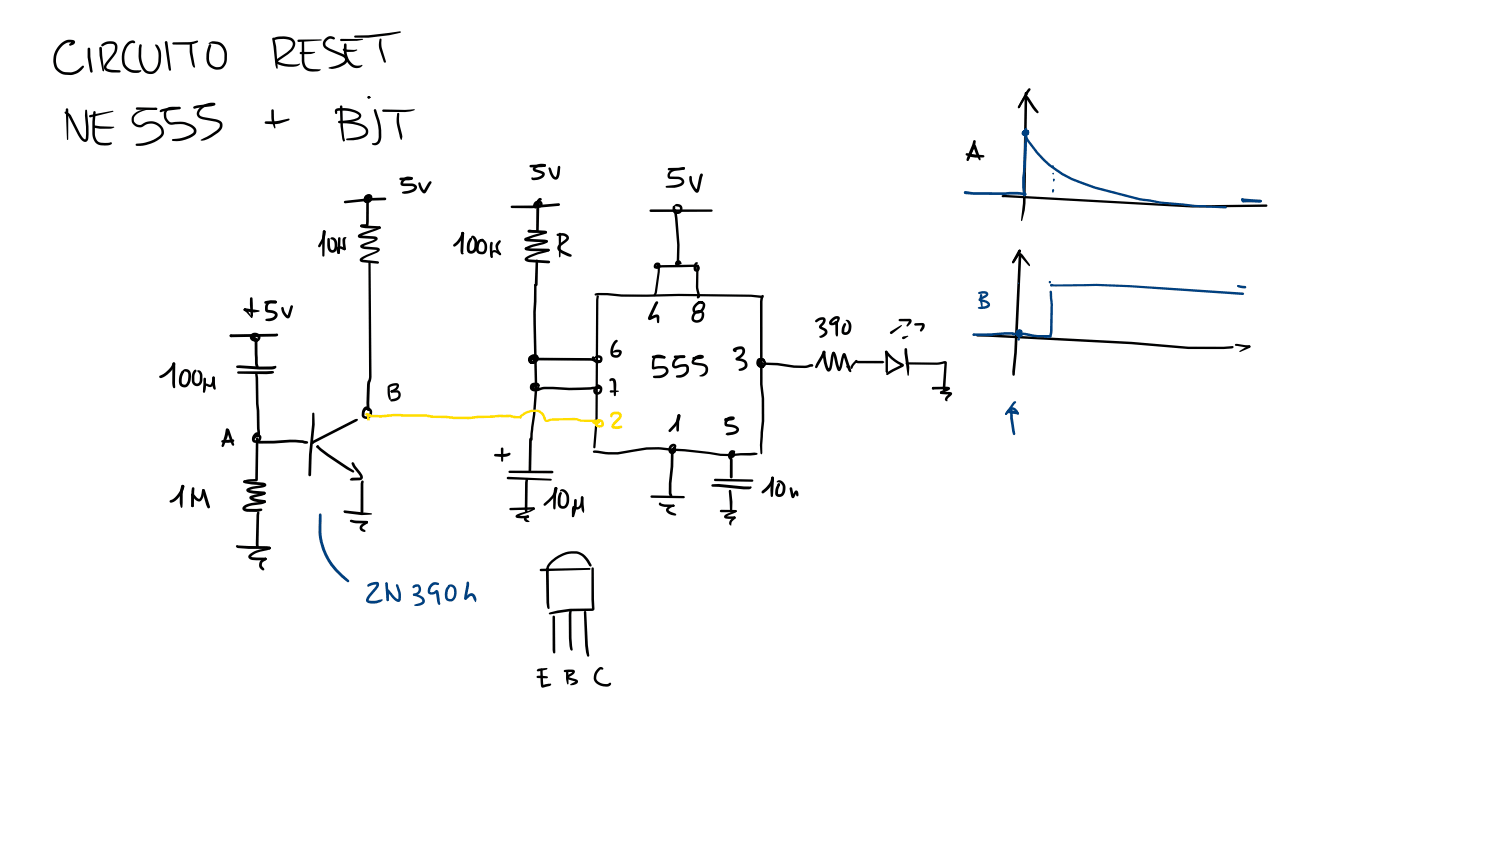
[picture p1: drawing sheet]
<svg xmlns="http://www.w3.org/2000/svg" width="449mm" height="254mm" viewBox="0 0 449 254" stroke-linecap="round" stroke-linejoin="round" font-family="sans-serif">
<g fill="#000">
<path d="M18.2 13.1a3.3 3.3 0 0 1 4.3-.7l-.3 .8-1.1 .5-.4-.3 1-.8 .1 .2-1.2-.1a5.4 5.4 0 0 0-3 7.9l1.4 .9 2.2 .2a5.8 5.8 0 0 0 3.7-2l.3 .3a5 5 0 0 1-4.1 2.5l-1.5-.1a4.2 4.2 0 0 1-3.5-5.6l.8-2zM26.4 14.4l.3-.1 .4 .4v2.4l.7 4.3-.4 .4-.3-.3a20.5 20.5 0 0 1-.8-6.8zM30.5 13.3a3.2 3.2 0 0 1 4.4-.3l.3 .8a4 4 0 0 1-1 3.1l-1.8 2.2-.5 1.2 1.2 .6 2.8 .2 .3 .3-.4 .3a7.4 7.4 0 0 1-3.8-.3 1.31 1.31 0 0 1-.7-1.9l2.9-4 .3-1.4-.3-.8a3.3 3.3 0 0 0-3.5 .6l-.4-.3zM29.9 14.1l.3-.1 .4 .4 .6 6.8-.2 .2-.3-.2-.8-4.5zM38.2 12.8a1.52 1.52 0 0 1 2.4-.2l-.4 .4-.8-.1a4.4 4.4 0 0 0-2.1 4.8l.1 .9a3.6 3.6 0 0 0 4.4 2.5l.4-.1 .2 .2a3.7 3.7 0 0 1-5.2-1 6.6 6.6 0 0 1 1-7.4zM41.9 13.3l.5 .1v1.1a9 9 0 0 0 .9 5.7 1.99 1.99 0 0 0 2.3 1.2 2.91 2.91 0 0 0 1.9-2.9l.1-1.7a4.6 4.6 0 0 0-.9-2.9l-.1-.1a.33 .33 0 0 1 .2-.5 .33 .33 0 0 1 .4 .2 4.4 4.4 0 0 1 1.1 3.3l-.1 1.7a3.6 3.6 0 0 1-2.7 3.7 2.73 2.73 0 0 1-2.9-1.6l-.6-1.3a10.3 10.3 0 0 1-.1-6zM49.5 12.4l.3-.1 .4 .3 1.1 8.3-.3 .3-.5-.7-1.1-7.7zM51.8 12.8l5-.2 2.4-.5 .2 .3-.2 .3-1.1 .4-1.3 .3h-4.8l-.2-.1zM57 13.1l.3-.1 .3 .4 .1 2.5 .8 4.2a.47 .47 0 0 1-.7-.4 16.1 16.1 0 0 1-.9-6.3zM62.6 13l1.2-.6 1.5 .1 1 .4a4.2 4.2 0 0 1 1.8 3.4v1.6a3.1 3.1 0 0 1-3.3 3 3.1 3.1 0 0 1-2.9-3.4 8.4 8.4 0 0 1 .9-4.2l.5 .1 .1 .3a5.9 5.9 0 0 0-.3 5.3 2.25 2.25 0 0 0 2.6 1.1 2.25 2.25 0 0 0 1.6-2.2v-1.6a3.1 3.1 0 0 0-2.1-3l-1.7-.2-.8 .1zM82.1 11.4a7.5 7.5 0 0 1 5.1-.1 2.23 2.23 0 0 1 .5 3.9l-4.3 3.2a10 10 0 0 0 5.7 .9l.7-.3 .2 .2-.5 .5a8.8 8.8 0 0 1-6.6-.7l-.3-.5 .3-.6 4.1-3 .6-.9 .2-.9a1.34 1.34 0 0 0-1-1.1l-1.7-.3-2.9 .4-.4-.4zM81.7 11.4l.3-.1 .3 .3 .5 2.3 .5 6.3-.2 .4-.5-1.1z"/>
<path d="M89.3 12l6.7-.2 .5 .2-6.9 .6-.3-.1zM90 15.7l4.4-.2 .1 .2-1.3 .5-3 .1-.2-.1zM90.6 12.1l.3-.1 .3 .4 .1 5.8a2.2 2.2 0 0 0 1.8 2.4l3 .1a.45 .45 0 0 1-.1 .5 .45 .45 0 0 1-.5 .1l-2.5 .1a2.93 2.93 0 0 1-2.5-3.2zM97.7 11.5l.7-.5 .7-.2 1.1 .3 .3 .4-.4 .3-.7-.2a1.51 1.51 0 0 0-1.6 2.2l1.2 .8 4.2 1.8a1.64 1.64 0 0 1 1.1 1.5 1.64 1.64 0 0 1-1 1.5l-1.7 .8a3.2 3.2 0 0 1-3.1 .2l.2-.2a8 8 0 0 0 4.7-2v-.6l-.5-.6-5.3-2.4a1.91 1.91 0 0 1 .1-3.1zM102.1 11.8h6.8l-1.8 .4-4.8 .1-.2-.1zM102.9 14.7l4.3 .3-1.2 .5-1.8 .1-1.2-.3-.2-.4zM103.3 13.1h.5l.2 .3-.1 1.9a4.2 4.2 0 0 0 3 4.4l1.7-.3a.78 .78 0 0 1-.9 .9l-.9 .1a4.9 4.9 0 0 1-3.7-5.1zM106.3 10.7a81.4 81.4 0 0 0 13.7-1.3l.3 .2-.2 .2a46.7 46.7 0 0 1-13.6 1.5l-.2-.1zM113.9 11.6h.5v.2l.1 2.4 1.3 4.3-.4 .3-.3-.2-1.4-4.3v-1.6zM19.4 33.5h.4l1.3 .9 3.5 6.5 .8 .9 .3-.3a25.7 25.7 0 0 0-.2-6.9l.1-1.4 .2-.3 .3 .2 .1 1.5a23.8 23.8 0 0 1 .2 7.2 1.08 1.08 0 0 1-1 .8 1.08 1.08 0 0 1-1-.7l-1-1.4-2.8-5.5-1.1-1zM19.8 32.6l.3-.1 .4 .3v9l-.2 .2-.2-.2zM26.8 34.6l6.9-1.4 .3 .2-6.9 1.8-.3-.1z"/>
<path d="M28.1 37.7l6.2 .4-.5 .3a9.8 9.8 0 0 1-5.5-.1l-.4-.3zM28.1 33.4h.5l.1 .3a20.1 20.1 0 0 0-.1 7.2l.5 1.3 .8 .5 1.6 .2 1.7-.2a.47 .47 0 0 1 .2 .6 .47 .47 0 0 1-.6 .2l-2.5 .1a3 3 0 0 1-2.6-3.4v-3.7zM40.8 32.3h6l.4 .3-.4 .4-5.7-.1-.4-.3zM40.1 34.3a7 7 0 0 1 5.2-1.8l1.5-.2 .3 .1v.5a8 8 0 0 0-6.3 1.5l-.6 .9v1a1.95 1.95 0 0 0 2 1.2 4.2 4.2 0 0 1 7 1.9l-.2 1.1a6.1 6.1 0 0 1-3.7 2.6 7.7 7.7 0 0 1-4.5 .5v-.4a10.2 10.2 0 0 0 7.5-3 2.42 2.42 0 0 0-2.2-3l-.5-.1a6.6 6.6 0 0 0-3.3 1.1 2.4 2.4 0 0 1-2.8-3zM48.1 33l1.6-.5 4-.4h-.1l.2-.1 .4 .4-.4 .4-4 .4-1.6 .5-.3-.4zM53.6 32.1l.5 .1-.1 .4-.5-.1zM49.8 32.7l.7-.5 1.1-.2h2.2l.3 .4-.3 .3h-2.7a1.55 1.55 0 0 0-1.3 1.5l.3 1.4 .6 .8 .6 .3a8.3 8.3 0 0 1 6.7 1l.3 .3a1.61 1.61 0 0 1 0 2.6 9 9 0 0 1-6.7 1.6v-.4a9.5 9.5 0 0 0 6.4-2.1l.1-.7-.6-.7a7.1 7.1 0 0 0-6-.9l-.7-.1-.7-.5a3.2 3.2 0 0 1-.9-3zM58 32l1.3-.4 4.7-.6-.1 .3 .3-.4 .4 .3-.1 .3-.4 .2-5.7 .9-.3-.1zM59.8 32.5a4.7 4.7 0 0 1 4.7-1.5v.5h-.4a4 4 0 0 0-4.4 2.6l.3 .5 .4 .3 4.4 .9a1.9 1.9 0 0 1 1.8 1.1 1.9 1.9 0 0 1-.4 2.2 10.9 10.9 0 0 1-5.7 3.1l-.3-.2 .1-.1 2.8-1.5 1.9-1.3 .8-.9 .1-.8-.2-.4-.8-.4-4.7-1a1.75 1.75 0 0 1-1.2-1.4 1.75 1.75 0 0 1 .8-1.7zM79.5 36.5l.3-.1a18.3 18.3 0 0 0 6.7-.8l.4 .2-.2 .3a10.8 10.8 0 0 1-7.2 .9zM81.5 32.9l.3-.1 .3 .3 .1 2.3 .4 3-.1 .1a8.2 8.2 0 0 1-1.1-5.4zM100.7 32.8l.3-.3a10.7 10.7 0 0 1 5.7 .6l.9 .5a1.31 1.31 0 0 1 .7 1.4 1.31 1.31 0 0 1-1.1 1.1 12.4 12.4 0 0 1-5.6 .7l-.1-.2 .3-.4a10.9 10.9 0 0 0 5.4-.9l.5-.5-.2-.4a6.7 6.7 0 0 0-4.1-1.2l-2.2 .1v.6l-.4 .3-.2-.1-.2-.6z"/>
<path d="M101.6 36.3a13.7 13.7 0 0 1 7.8 1.4 1.96 1.96 0 0 1 1 2.1 1.96 1.96 0 0 1-1.5 1.6 10.4 10.4 0 0 1-4.9 .6l-.2-.2 .2-.2 3.2-.5a3.7 3.7 0 0 0 2.3-1.1l.2-.2a1.35 1.35 0 0 0-.9-1.7l-.8-.3a19.4 19.4 0 0 0-6.4-1zM102.1 31.7l.2-.1 .4 .4a52.3 52.3 0 0 0 .6 10l-.2 .4-.3-.5a42.9 42.9 0 0 1-.8-9.9zM112.2 32.8h.5a14.3 14.3 0 0 1 1.3 9.8 1.58 1.58 0 0 1-2.4 .6l.1-.3 1.2-.2 .5-.6a10.7 10.7 0 0 0-.9-7.6l-.4-1.3zM114.7 32.9l6.8 .1 2.8-.3 .1 .2-1.3 .5-1.6 .2-6.5-.1-.4-.3zM119.2 33.9h.5l.1 .2v2.9l.9 4-.3 1-.6-1.4a10.9 10.9 0 0 1-.6-6.7zM20.1 41.8l.2-.2 .1 .2-.1 .2zM103 41.6l.2-.2 .1 .2 .1 .6-.3 .2-.2-.3zM103 41.9l.4 .2-.2 .3-.3-.2zM109.7 58.6a1.25 1.25 0 0 1 1.9 .1 1.25 1.25 0 0 1-.5 1.9l-.3 .2a1.16 1.16 0 0 1-1.8-.8 1.16 1.16 0 0 1 1.3-1.4l.7 .6-.2 .2h-.8l-.1 .6 .8-.1 .2-.4-.1-.5-.6 .2-.3 .7 .8 .3a.66 .66 0 0 1-.5 .6 .66 .66 0 0 1-.7-.2 1.35 1.35 0 0 1 .2-2zM110.5 58.5l.3-.2 .3 .4-.5 1.7-.1 7.2-.3 .3-1.5 .1 .1-.2-.4 .4-.4-.4 .3-.4 1.6-.2-.1 .2 .1-7 .2-1.3zM119.9 53.4l3.5-.3 .4 .4-.2 .4-.6 .1-2.8 .1-.3-.2zM123 53.3l.4-.2 .3 .1 .1 .5-.4 .2-.3-.1z"/>
<path d="M120.7 53.8a2.34 2.34 0 0 1 3.1-.5l-.1 .5-.3 .1-.4-.2 .2 .1-1.3 .1-1.1 1.1h2.8a1.25 1.25 0 0 1 1.5 1 1.25 1.25 0 0 1-1 1.5l-1.9 .6-1.6-.1v-.4l.7-.2a3.6 3.6 0 0 0 2.8-.9l.2-.3-.6-.4h-2.5a.96 .96 0 0 1-1.1-.6 .96 .96 0 0 1 .4-1.1zM125.6 54.8l.2-.1 .3 .2 .6 1.5 .6 .8h-.2l1.7-2.7 .3-.2 .4 .4-1.8 3.1-.5 .2-.4-.2a4.4 4.4 0 0 1-1.3-2.7zM158.9 49.6l4.4-.4 .4 .4-.4 .4-4.1 .2-.3-.1zM160.1 50l.3-.2a3.5 3.5 0 0 1 3.2-.5v.6l-.4 .1a2.79 2.79 0 0 0-2.6 .6l2 .7a1.05 1.05 0 0 1 .8 1 1.05 1.05 0 0 1-.7 1.1 4.3 4.3 0 0 1-3 .6 .33 .33 0 0 1-.4-.5 .33 .33 0 0 1 .6-.1l1.8-.4 .9-.7-2.1-.8a.85 .85 0 0 1-.7-.6 .85 .85 0 0 1 .3-.9zM164.6 50.3l.5 .1 .9 2.1 .7 .6 .4-1 .2-2 .4-.4 .3 .1-.4 3.3a1.1 1.1 0 0 1-1 .8 1.1 1.1 0 0 1-1.1-.8l-.6-1.2zM200.4 50.5l4.7-.4 .4 .4-.3 .3-.9 .2-3.7 .1-.2-.1zM204.8 50.2l.6 .1-.1 .4h-.5zM200.9 51.2l1.1-.6 2-.3 1.1-.2 .3 .4-.3 .3-3.3 .7a1.28 1.28 0 0 0-.8 1.5h2.4a1.49 1.49 0 0 1 1.6 .6 1.49 1.49 0 0 1-.1 1.7 3.8 3.8 0 0 1-2.6 1h-2.4l-.3-.3 .3-.3 3.6-.5 .8-.4 .1-.5-.9-.6h-2.5a1.25 1.25 0 0 1-.9-1.1 1.25 1.25 0 0 1 .7-1.2zM206.9 52.8h.5a6.3 6.3 0 0 0 1.8 4.2l-.4 .1 .9-4 .3-.8 .4-.3 .3 .1 .1 .4-1.1 4.7-.4 .5h-.6a5.7 5.7 0 0 1-1.8-4.9zM97 69.2h.5l.2 .3a6.6 6.6 0 0 1-1.9 4.7l-.4-.5a6.8 6.8 0 0 0 1.4-4.2zM97 69.1l.5 .1 .2 .3-.4 7.2-.3 .3-.3-.3-.1-5.6zM98.3 71.5h.5l.3 2.9 .3 .5 .4 .1 .5-.6 .1-1.4-.4-.9-.8-.4-.1-.2 .4-.3a1.5 1.5 0 0 1 1.6 1.4l.1 1.3a1.52 1.52 0 0 1-2 1.8l-.5-.4-.4-.9z"/>
<path d="M101.2 74l1.2-.1 1.2 .5 .1 .3-.4 .4-1.6-.5 .2 1.2-.3 .3a1.31 1.31 0 0 1-.6-1.5zM101.5 71.2h.5l.1 .3-.1 4.1-.4 .6-.4-.4zM103 71.3l.2-.1a.33 .33 0 0 1 .5-.2 .33 .33 0 0 1 0 .6l-.2 1.3 .3 1.7-.5 .5-.3-.4-.2-1.7-.1-1.1zM103.2 60.3l8-.9 4.3-.2 .4 .4-.4 .4-4.2 .2-7.7 .8-.4-.1zM108.1 67.5l5.6 .3 .5 .4-.3 .4-4.3-.2-1.3-.2-.3-.4zM110.6 78.3l.2-.1 .4 .3 .2 34.5-.4 2.3-.2 5.6 .1 2-.4 .4-.4-.4-.2-2.1 .2-5.5 .6-2.3zM113.6 68l.6 .1-.1 .4-.5-.1zM107.5 70.4l6.4-2.5 .2 .1 .1 .4-.3 .3-5.8 2.2-.1-.3 4.5 .3a.68 .68 0 0 1 .8 .6 .68 .68 0 0 1-.5 .8l-4.1 1.7v-.3l4.3 .5a.79 .79 0 0 1 1 .7 .79 .79 0 0 1-.9 .8l-3 1.3-1.5 1v-.2l4.8 .6 .3 .3-.1 .3-4.9-.3a.74 .74 0 0 1-.8-.6 .74 .74 0 0 1 .5-.9l4.2-1.8 .7-.6v.2l-3.9-.3-1-.3a.6 .6 0 0 1-.4-.7 .6 .6 0 0 1 .6-.5l3.1-1.1 .9-.6v.2l-4.7-.3-.6-.5zM138.5 69.6l.6 .1 .1 .4a6.1 6.1 0 0 1-2.9 3.9l-.4-.4a7.2 7.2 0 0 0 2.5-3.7zM138.5 69.7l.5-.1 .2 .4-.1 .3h-.6l-.1-.3zM138.5 69.7l.6-.1 .1 .4-.3 5.8h-.1l.3 .2-.4 .3-.5-.3-.1-.9zM141.4 70.8l.5-.1a1.88 1.88 0 0 1 1.3 2.1l-.1 1.2a1.9 1.9 0 0 1-1.9 2.1 1.31 1.31 0 0 1-1.2-1.7l.4-2.1 .8-1 .4 .5a4.3 4.3 0 0 0-.7 3l.2 .4 .6-.1 .6-1.1v-1.7l-.5-1-.3 .3-.2-.1z"/>
<path d="M143.5 72.1l1.1-.5 .3 .1 .1 .5-1.1 .6-.3 1.9 .4 .7 .8 .1 .3-.2a2.38 2.38 0 0 0-.3-2.7l-.4-.3a.34 .34 0 0 1-.1-.4 .34 .34 0 0 1 .5-.1 2.05 2.05 0 0 1 1.3 2v.9a1.67 1.67 0 0 1-1.7 1.6 1.67 1.67 0 0 1-1.6-1.6l.1-1.6zM147.6 75.3v-.1a1.31 1.31 0 0 1 1.5 0l1.1 .8v.4l-.3 .1-1.2-.8h-.6l-.3 .2v1.2l-.3 .2-.3-.3zM147.3 76.8h.2l.2 .4-.3 .1zM147.2 72.6h.5l.1 .3-.1 4.1a.39 .39 0 0 1-.5 .2 .39 .39 0 0 1-.2-.5v-.4a6.8 6.8 0 0 1 .2-3.7zM149.7 76.1l.3-.2 .3 .4-.3 .2zM149.6 72.1l.3-.1 .3 .4-.8 1.5 .1 .9 .8 1.4-.3 .3-1-1.3-.4-1.3 .3-.9zM153.3 61.8l6.3-.2 8-.7 .4 .4-.4 .4a64.4 64.4 0 0 1-14.3 .6zM157.5 74.3l6.9 .3 .5 .4-.4 .4-6.5-.3a.51 .51 0 0 1-.5-.2 .51 .51 0 0 1 0-.6zM158.4 69l5.1 .2 .6 .5-.3 .3-.4-.2 .1 .1-4.9-.2-.3-.1zM161.1 60.9h.6l.2 .7a.44 .44 0 0 1-.4 .2 .44 .44 0 0 1-.4-.4zM160.8 77.9h.5l.1 .3-.1 7.2-.5 .4-.4-.4zM161.1 60.9l.3-.2 .4 .4-.2 .4 .2-.2-.2 7.9-.6 .5h-2.3l-.4-.4 .3-.4 2.3 .1v-7.5z"/>
<path d="M160.4 60.5a1.27 1.27 0 0 1 1.7-.4 1.27 1.27 0 0 1 .5 1.7 .98 .98 0 0 1-1.3 .4 .98 .98 0 0 1-.4-1.3l.2-.8 .5-.6a.5 .5 0 0 1 .6-.1 .5 .5 0 0 1 .2 .6l-.4 .1-.2 .5-.2 .9 .3-.1-.2-.5-.8 .4-.2 .6 .2 .3a.7 .7 0 0 1-.9 0 .7 .7 0 0 1 0-1zM157.4 71.4l6.4-2.1 .3 .4-.5 .4-5.7 1.9v-.5l5.8 .4 .6 .5-.4 .3-6.2-.4a.51 .51 0 0 1-.4-.3 .51 .51 0 0 1 .1-.6zM157.5 74.3l.3-.2a14.2 14.2 0 0 1 4.9-1.5l1.2-.6 .4 .4-.3 .4-1.1 .5a13.1 13.1 0 0 0-4.8 1.5l-.6 .1zM164.2 74.7l.3-.1 .3 .2v.5l-.3 .1-.3-.2zM157.6 77.3l.3-.2a17.5 17.5 0 0 1 6.1-2.2l.5-.3 .4 .5-1.3 .6a10.6 10.6 0 0 0-5.5 2v-.1l6.5 .6 .4 .4-.1 .2-.5 .2-5.7-.4-1.2-.5-.1-.4zM167 70.2l1.7-.3a1.51 1.51 0 0 1 1.5 .4 1.51 1.51 0 0 1 .3 1.6l-2.2 1.9-.4 .6 1.1 .8 2.4 1.2v.5l-1.2-.1-1.6-.8-1.1-.8a1.39 1.39 0 0 1 .5-2.2l1.8-1.4 .1-.3-1-.6-1.6 .1-.3-.1zM167.7 69.9h.5l.1 .3-.2 6.7-.2 .3-.2-.3zM194.9 62.9l18.5-.1 .4 .4-.4 .3-18.2 .1-.3-.1zM196.5 79a.89 .89 0 0 1 1.2-.2 .89 .89 0 0 1 .2 1.2 .89 .89 0 0 1-1.1 .3v-.5l.7-.5 .4 .3-.2 .3-.4 .3-.2-.4 .3-.4-.4 .1-.3 .4 1.8-.4 11-.1 .1 .3-.2 6.4 .6 2.4-.1 .7-.5 .3-.4-.3 .1-.4 .4-.2-.2 .3-.6-2.9 .3-6.3 .3 .3-10.8 .2-1 .3a.91 .91 0 0 1-1.3-.2 .91 .91 0 0 1 .3-1.3zM201.9 61.8h.5l.2 1.5 .9 .1 .4-.5-.1-.7-1.6-.4 .6-.6 1 .1a1.52 1.52 0 0 1 .4 2.6 1.52 1.52 0 0 1-2.5-.9zM202.2 62.8l.3-.2 .4 .4a77 77 0 0 1 .8 14.3v.9l-.1-.2a.82 .82 0 0 1 .2 1.4 .82 .82 0 0 1-1.3-.5 .83 .83 0 0 1 1.3-.6l.5 .3 .1 .6-1.2-.1-.1-.1 .4-.2-.4-.3-.1-.4a60.5 60.5 0 0 0-.9-14.9zM208.5 78.8l.4-.2 .5 .3-.4 .3-.2 1.5h.3l.2-.6a.34 .34 0 0 1 .1-.6 .34 .34 0 0 1 .4 .4 .97 .97 0 0 1-.5 1.5 .97 .97 0 0 1-1.3-.9l.1-.8z"/>
<path d="M160.3 85.3h.6l-.1 .5-.5-.1zM160.3 85.3l.3-.2 .3 .4-.2 8 .5 23-1.4 15.4-.4 .3-.4-.4 .1-1.8 .8-5.7 .5-7.8-.5-23zM178.4 88.1l1.1-.3 6.9 .5 17.1-.2 21.8 .3 3.3 .2 .4 .4-.4 .4-3.3-.4-21.8-.2-17.1 .2-4.2-.4h-3.5h-.3zM179.1 88.6h.4l.1 .3-.3 37.1-.7 8.1-.3 .4-.4-.4 .7-8.1 .2-36.1zM197.3 79.6l.3-.1 .3 .3v1.8l-.8 6.1-.8 1.2-.3-.4 .4-.9 .9-6.1zM196.7 90.5l.3-.2 .3 .1 .1 .6-2.2 4.5-.4-.3 1.8-.8h.8l.4 .6-.1 1.6-.1 .2h-.4l-.3-1.7-1.6 .8a.62 .62 0 0 1-.9-.1 .62 .62 0 0 1 .1-.9zM208.4 93.5l.7-.5 1.2 .2v.5l-.9 .1a1.75 1.75 0 0 0-1.2 1.8l.7 .4a1.46 1.46 0 0 0 1.5-1.2 1.46 1.46 0 0 0-1-1.6 1.44 1.44 0 0 1 1.6 .4 1.44 1.44 0 0 1 .1 1.7 1.93 1.93 0 0 1-1.8 1.5 1.93 1.93 0 0 1-1.9-1.3l.3-1.2zM208.7 91l1.1-.6 1.1 .1v.5l-.8 .1a1.92 1.92 0 0 0-1.6 1.3v.7a1.56 1.56 0 0 0 1.7-.3 1.56 1.56 0 0 0 .4-1.7l-.5-.3-.9 .1a.51 .51 0 0 1 .2-.6 .51 .51 0 0 1 .5 0 1.48 1.48 0 0 1 1.6 .8 1.48 1.48 0 0 1-.3 1.7 2 2 0 0 1-3.4 .6v-1.1zM228.4 88.6l.4-.2 .3 .4-.4 1.6v24.9a59.9 59.9 0 0 1 .1 15.7l-.1 4.9-.3 .4-.3-.4-.2-2.4 .2-2.6a61.1 61.1 0 0 0-.1-15.6v-24.9zM244.6 96a2.98 2.98 0 0 1 2.3-.9 1.18 1.18 0 0 1 .8 1 1.18 1.18 0 0 1-.6 1.2l-.7 .8-.1-.2 1.1 .5a1.24 1.24 0 0 1 .4 2.1l-1.2 .7h-.8l.1-.5 .3 .2-.1-.2 1.3-1-.1-.4-1.3-.7-.4-.5 1.1-1.5 .2-.7-1 .1-1.1 .7-.3-.4zM249.4 95.6l.7-.6a.97 .97 0 0 1 1.2-.2 .97 .97 0 0 1 .5 1.2l-.3 .6-.5 .2 .2-1.4 .1 .2-.7 .1-1.2 1.1 .5-.1 .6-.3a.51 .51 0 0 1 .6-.1 .51 .51 0 0 1 .3 .5v3.6l-.3 .6-.5-.9-.1-3.3 .5 .1-.5 .4a.99 .99 0 0 1-1.2 .3 .99 .99 0 0 1-.6-1.1zM253.6 96.1a1.17 1.17 0 0 1 1.7 1.1 2.61 2.61 0 0 1-1 3.1 1.2 1.2 0 0 1-1.9-1l.3-1.5 .7-.9 .4 .3-.5 1.4-.1 .9 .6 .1 .4-.2a2.64 2.64 0 0 0 .1-2.7z"/>
<path d="M267.1 99.4l3.2-1.9 .3 .1-3 2.5h-.6zM269.6 95.7l3.2-.1a.79 .79 0 0 1 .7 .6 .79 .79 0 0 1-.4 .8l-1.1 .9-.1-.3 .8-1.4 .1 .2-2.9-.1-.4-.3zM274.3 97l2.1-.2a.98 .98 0 0 1 1 .7 .98 .98 0 0 1-.3 1.1l-.5 .7-.6 .1-.1-.4 .7-1.5 .1 .1-2.1 .1-.3-.2zM158.7 106.9a.79 .79 0 0 1 1.2 .1 .79 .79 0 0 1-.2 1.2 .55 .55 0 0 1-1 .1l.4-1 .3 .2-.2 .3 .2 .5a1.05 1.05 0 0 0 1.4-.7v-.2a.66 .66 0 0 0-1.2-.1l-.2 .6 .2 .4 .4-.3-.1-.8 17.2 .2 2 .5 .9 .1-.3 .2 .4-.3 .4 .4-.5 .5-1.1-.1-1.8-.5-17.3-.2a.67 .67 0 0 1-.4-1 .67 .67 0 0 1 1.1 0 1.16 1.16 0 0 1 .1 1.7 1.16 1.16 0 0 1-1.6 .1 1.16 1.16 0 0 1-.2-1.6 1.4 1.4 0 0 1 2-1 1.4 1.4 0 0 1 .5 2.1 1.49 1.49 0 0 1-2 .8 1.49 1.49 0 0 1-.7-2zM159.3 115.2a1.4 1.4 0 0 1 1.9-.4 1.4 1.4 0 0 1 .4 1.9 1.08 1.08 0 0 1-1.6 .4 1.08 1.08 0 0 1-.2-1.6 1.1 1.1 0 0 1 1.7-.5l.4 .5-.1 .2-.9-.2-.4 .4-.1 .6h.5l.2-.7-.6-.3-.7 .2-.1 .7 .5 .2h.9l2.2-.6 7.5 .3 8.8-.4-.1 .1 .3-.2 .4 .4-.6 .4-5.8 .4-10.5-.3-3 .7a1.32 1.32 0 0 1-1.3-.8 1.32 1.32 0 0 1 .3-1.4zM177.7 107l.5-.1 .9 1.3h.5l.4-.2-.2-.6-.8-.1-.5 .2-.2-.2a1.29 1.29 0 0 1 1.8-.7 1.29 1.29 0 0 1 .5 1.9 1.29 1.29 0 0 1-1.9 .3l-.8-.7-.3-.8 .4 .1-.3 .1-.2-.2zM178.8 115.3a1.51 1.51 0 0 1 1.9 1.9 1.51 1.51 0 0 1-2.7 .5l.1-1.1a1.22 1.22 0 0 1 2.1-.4l-.4 .4-.3-.2-.5 .2-.2 .9h.7l.4-.6a.71 .71 0 0 0-.6-1l-.5-.2zM182.9 113.6l.2-.1a1.11 1.11 0 0 1 1.7 .9l-.1 4.1-.3 .3-.3-.3-.2-4.1-.5-.3-.3 .3-.2-.1zM183 117.1h2.5l.2 .2-2.5 .5-.2-.2zM184.4 102.2l.5-.3 .4 .4a3.5 3.5 0 0 0-1.2 4l.1 .1a1.01 1.01 0 0 0 1.6-.8l-2 .3a.74 .74 0 0 1 .8-1h1.1a1.05 1.05 0 0 1 .8 .9 1.05 1.05 0 0 1-.6 1.1 1.69 1.69 0 0 1-1.9 .2 1.69 1.69 0 0 1-.9-1.7 5 5 0 0 1 1.3-3.2zM195.6 106.8l2-.2 1.7 .2 .3 .4-.3 .3-3.4-.1-.3-.1zM196.3 106.7l.7-.3h1l1.4 .4 .2 .4-.4 .3-1.3-.5-1.1 .2-.5 .9-.1 2.3-.2-.3 2.9-.3a1.5 1.5 0 0 1 1.4 .7 1.5 1.5 0 0 1-.1 1.7 3.5 3.5 0 0 1-2.3 1.2h-1.7l-.4-.4 .4-.3 1.6-.1a1.79 1.79 0 0 0 1.9-1.3l-.1-.5-.5-.3-3.5 .2 .1-2.7z"/>
<path d="M202.2 106.7l3-.1 .4 .4-.5 .4h-2.6l-.3-.1zM202.5 107.4a2.9 2.9 0 0 1 3-.7v.5l-.6 .1h.2a2.26 2.26 0 0 0-2.7 2.3h.6a4.4 4.4 0 0 1 2.8-.4l.8 .7a2.58 2.58 0 0 1-2.6 3.4l-.9-.1-.4-.3 .4-.3 .8-.1a1.81 1.81 0 0 0 1.9-2.4l-.3-.2-.9 .1-1.3 .4a1.09 1.09 0 0 1-1.2 0 1.09 1.09 0 0 1-.5-1l.3-1.2zM207.8 107.2l2.7-.4v.4l-1.2 .1-1.2 1.3 2.8 .4a1.95 1.95 0 0 1 1.4 2.5 1.95 1.95 0 0 1-2.6 1.2l.2-.1a1.67 1.67 0 0 0 1.5-2.5l-1.1-.4-2.2-.3a.94 .94 0 0 1-.7-.8 .94 .94 0 0 1 .4-.9 2.33 2.33 0 0 1 3.2-1v.6l-1 .4-1.9 .1-.3-.1zM220 104.6a2.33 2.33 0 0 1 3.2-.3 2.12 2.12 0 0 1-1 3.1l-.9 .5-.1-.5 1 .1a1.88 1.88 0 0 1 2 2.1 1.88 1.88 0 0 1-2.3 1.6l-.3-.1v-.4l1.4-.6 .4-.5a1.03 1.03 0 0 0-1-1.2l-1.3-.3a.49 .49 0 0 1-.5-.4 .49 .49 0 0 1 .4-.6l.7-.4a1.46 1.46 0 0 0 .9-1.8l-.9-.1-1.1 .4v-.4l.4 .4-.5 .4-.6-.4zM228.3 108.8h4.9a20.6 20.6 0 0 0 8.7 .8l1.8-.4 .3 .4-.3 .4-1.7 .3a23.7 23.7 0 0 1-8.8-.7l-4.7-.2-.3-.4zM227.2 107.6a1.52 1.52 0 0 1 2.4 .4 1.52 1.52 0 0 1-.9 2.2h-.1a1.4 1.4 0 0 1-1.3-1.6 1.4 1.4 0 0 1 1.9-1l.2 .2a.32 .32 0 0 1-.1 .5 .32 .32 0 0 1-.5-.2l-.5 .2-.3 .8 .3 .3h.6l.2-.6-.5-.6h-.8l-.2 .7 .5 .6 .8 .2a.41 .41 0 0 1 .2 .5 .41 .41 0 0 1-.6 .2 1.67 1.67 0 0 1-1.5-1 1.67 1.67 0 0 1 .2-1.8zM246.9 105.3h.5v.8l-2.2 4.1-.4 .2-.2-.1-.1-.3 .3-.8zM246.9 105.3l.5-.1 .1 .7h-.6zM246.9 105.3l.3-.1 .4 .3 .4 3.1 .7 2.1h-.3l.5-1.2 .6-3.4 .4-.6 .4 .1 .1 .3-.4 1.2-.5 3.3a.9 .9 0 0 1-.8 1 .9 .9 0 0 1-1-.8 13.6 13.6 0 0 1-.9-4.9zM249.7 105.6a.6 .6 0 0 1 .9 .5l1.3 4.5h-.4l1.2-4.2 .5-.5 .5 .4 1.7 5-.3 .3-.3-.1-.5-.9-1.3-4 .4-.1-.9 3.8a.76 .76 0 0 1-.4 .8 .76 .76 0 0 1-.8 0l-1.5-4.9 .2 .1-.4-.4zM253.9 109.7l1-.1a.52 .52 0 0 1-.4 .7 .52 .52 0 0 1-.6-.6zM256.6 108h.4l.4 .2h7.4l.5 .4-.5 .4-7.4-.1-.8-.3 .5-.1-1.1 1.2-.3 .7-.5 .2 .2-1.1z"/>
<path d="M265.5 105.4l.3-.2 .3 .3 .2 6.1-.3 .2-.3-.3 .1-3.5zM265.6 105.3l.4-.1a13.9 13.9 0 0 0 5.1 4.1v.3l-.2 .4-4.6 2.4h-.4v-.5a11.7 11.7 0 0 1 4.5-2.5v.3a11.6 11.6 0 0 1-4.8-3.9zM265.8 111.3h.4v.4h-.4zM265.7 105.5l.3-.1 .3 .3v5.6l-.3 .5-.4-.5zM271.7 108.7h9.4l2.2-.4 .5 .1 .2 .4-.5 8.2h-.6l-.1-.3 .5-7.9 .2 .1-2.5 .5-9-.1-.4-.3zM271.4 104.5l.3-.1 .4 .4 .7 5.3-.2 2.4-.2 .2-.2-.2-.9-6.5zM279.6 116.1l4.4-.1a.6 .6 0 0 1 .8 .1 .6 .6 0 0 1-.2 .9l-2.3 1.1-.3-.1a.51 .51 0 0 1 .5-.8l1.8-.9 .1 .5h-4.5l-.4-.4zM282 117.5h2.8a.58 .58 0 0 1 .8 .4 .58 .58 0 0 1-.3 .7l-1 .9-.2 .4 .1 .2a.51 .51 0 0 1-.7 0 .51 .51 0 0 1 0-.7l1.4-1.4 .1 .3-2.6-.1-.4-.2zM109.2 122.2a.74 .74 0 0 1 .9-.3 .74 .74 0 0 1 .4 .9l-.2 .1-.4-.3-.4 .8-.2 .9 .3 .5h.8l.4-.8-.1-.8-.7-.3-.8 .7a.85 .85 0 0 1 .4-1.3 1.44 1.44 0 0 1 2 1.5l-.2 .8a1.53 1.53 0 0 1-1.6 1 1.53 1.53 0 0 1-1.3-1.3l.2-1.2zM148.3 136.2l3.5-.1a.96 .96 0 0 1 1.4 0l-.2 .4-.8 .3-1.6 .2-2.1-.1-.3-.4zM150.3 134.3l.3-.1 .4 .4-.1 3.6-.3 .3-.3-.3zM158.9 131.4l.3-.3 .4 .4-.3 9.7-.4 .5-.2-.1-.2-.5 .2-9.2z"/>
<path d="M177.9 135.2a6 6 0 0 1 3.7 .3l3.7 .1 4.8-.8a28.6 28.6 0 0 1 11.1-.3l4.2 .2 10.7 1.4h3.3l6.9-.4 .9 .2v.4a12.8 12.8 0 0 1-5.1 .3l-2.7 .2-3.3-.1a178 178 0 0 0-17.9-1.9l-4.2 .1-3.8 .6a28.3 28.3 0 0 1-12 .3l-.3-.1zM203.3 124.3l.3-.1a1.02 1.02 0 0 1 .3 1.7l-1.3 2-1.4 1.6h-.6v-.6l1.4-1.5a3.8 3.8 0 0 0 1.2-2.6l.2 .2zM201 133.5l.2-.1a.92 .92 0 0 1 1.2-.3 .92 .92 0 0 1 .3 1.3l-.4 .4-.3-.1 .1-.9-.6 .3-.2 .7 .2 .6 .5-.1 .1-.5 .1 .1-.2 5a21.9 21.9 0 0 0-.6 8.1l.3 .7-.4 .4-.4-.3-.3-.7a26.4 26.4 0 0 1 .6-8.2l.1-4.9a.77 .77 0 0 1 .6-.8 .77 .77 0 0 1 .9 .4v.1a1.23 1.23 0 0 1-1.5 1.4 1.23 1.23 0 0 1-.7-1.9zM203.3 124.4l.3-.2 .5 .4-.4 1.6-.1 2.9-.3 .3-.4-.3a9.3 9.3 0 0 1 .3-4.5zM217.4 125.5l2.3-.4 .1 .6a1.36 1.36 0 0 0-1.7 1.5v-.1a4.2 4.2 0 0 1 3.3 1 1.19 1.19 0 0 1-.7 2l-2.4 .5-.5-.2-.1-.3 .3-.3 2-.3 .6-.3 .3-.4-.7-.5-2.3-.4a1.65 1.65 0 0 1-.6-1.7 1.65 1.65 0 0 1 1.3-1.2l.8-.1a.66 .66 0 0 1 1 .5 .66 .66 0 0 1-.9 .7l-1.7 .2 .3-.3v-.3l.2 .5-.1 .3a.64 .64 0 0 1-.8-.2 .64 .64 0 0 1 0-.8zM219 135.3l.8-.3 .7 .2v.3l-.3 .4-.7-.1-.3 .8 .5-.2v-.2l-.3 .1-.2 .4 .6 1.2v5.2l-.5 .4-.4-.4v-5.2a1.37 1.37 0 0 1-.2-2l.4-.3a1 1 0 0 1 1.4 1 1 1 0 0 1-1.6 .7 1.39 1.39 0 0 1 .1-2zM152.1 143.1l13.1 .5 .3 .3-.3 .2-12.9-.4-.3-.3zM152.6 141.2h13l.4 .4-.4 .4-12.7-.1-.4-.4zM152.9 152.4l6.9-.3 .4 .1 .2 .3-.3 .3-7 .2-.2-.1zM157.8 143.4h.5l.1 .3-.2 9.6-.4 .4-.3-.3-.1-.5 .1-8.2zM157.4 155l.8-.4 .4 .1v.5l-.7 .4 1 .8a1.01 1.01 0 0 1-1.4 0 1.01 1.01 0 0 1-.1-1.4zM158.1 154.7l.2-.2 .4 .3-.1 .4-.3 .1-.3-.3z"/>
<path d="M154.8 154.5l1.3-.6 2.5-.7 1.5-1 .2 .1v.5l-1.2 .7-3.8 1.5-.1-.4 3.2-.1 .3 .4-.1 .3-1.2 .2h-2a.54 .54 0 0 1-.7-.3 .54 .54 0 0 1 .1-.6zM159.9 152.3l.5 .1-.1 .3-.5-.1zM166.5 146.2a.68 .68 0 0 1 .7 .3 .68 .68 0 0 1-.1 .8l-.8 1.7-1.3 1.4-1.4 1.2h-.5v-.6l2.3-2.1a3.4 3.4 0 0 0 1-2.4v.2zM166.5 146.2l.2-.2 .5 .5-.4 2-.2 4-.3 .3-.3-.4a18.8 18.8 0 0 1 .2-5.8zM168.1 146.9a1.67 1.67 0 0 1 2.4 1.4 3.6 3.6 0 0 1-.8 4l-.4 .2a1.51 1.51 0 0 1-2-1.3v-1.8l.3-1.3a.61 .61 0 0 1 .9-.5l-.4 3.5 .3 .5 .6 .2a1.19 1.19 0 0 0 .9-1.3v-.3a2.6 2.6 0 0 0-1-2.7l-.8-.1-.2-.2zM174.3 148.9h.6a5.2 5.2 0 0 1-.6 3.2l-.2 .2a1.24 1.24 0 0 1-1.5 .3l-.5-.2 .2-.1-.3 1.3 .2 1.2-.3 .3-.3-.4 .1-2.7 .5-.3 1 .4 .5-.3 .5-1.3zM171.8 154.5l.4 .3-.2 .3-.5-.3zM172.3 149.7h.6l.1 .3a11 11 0 0 1-.8 4.8l-.3 .3-.4-.3 .6-2.4zM174.3 148.9l.3-.1 .4 .4 .2 3.7v.8l-.2 .1-.2-.2a7.5 7.5 0 0 1-.5-4.7zM195.2 148.7h9.9l.3 .4-.3 .3-9.7-.1-.3-.4zM197.7 150.8h.5l.1 .3v-.1l1.1 .3h2.6l.3 .4-.3 .3h-2.6a1.64 1.64 0 0 1-1.8-.8zM200.1 152.2l1.1-.7 1-.1a.71 .71 0 0 1-.9 .8l-.7 .8 2.3 1.3a1.84 1.84 0 0 1-2.5-.3 1.04 1.04 0 0 1-.3-1.8z"/>
<path d="M201.7 151.5l.5-.1 .1 .4-.5 .1zM213.5 145.3l2.1-.2 9.4 .8a.35 .35 0 0 1 .4 .3 .35 .35 0 0 1-.3 .4l-2 .2-9.4-.8-.2-.2zM214.2 143.7l11.4 .1 .4 .3-.4 .4-11.1-.2-.4-.4zM216 153l4.6-.1 .4 .4-.3 .3h-4.4l-.4-.4zM218.7 147l.3-.1 .3 .3 .4 3.3-.1 2.9-.3 .4-.3-.4zM219.2 155.8l.8-.8h.5l.1 .5-1 .9-.3 .8a.3 .3 0 0 1-.3 .4 .3 .3 0 0 1-.2-.4v-.8zM220.4 153l.5 .1v.4l-.5-.1zM217.4 154.5l3.3-1.5 .3 .3-.2 .3-2.9 1.4-.1-.2 2.6 .1 .2 .3-.3 .4-2.7-.1-.4-.4zM231.4 143l.3-.1a.88 .88 0 0 1 .3 1.4 6.8 6.8 0 0 1-3.2 3.7l-.4-.4 .2-.4a5.1 5.1 0 0 0 2.7-3.8zM231.4 143h.6l.2 .4-.3 5.3-.4 .4-.3-.4-.1-1.6zM233.1 144.3a1.77 1.77 0 0 1 1.9 .2 1.77 1.77 0 0 1 .6 1.7l-.1 1.1a1.55 1.55 0 0 1-1.2 1.7 1.55 1.55 0 0 1-1.8-1 3.7 3.7 0 0 1 1.1-3l.4 .3-.6 1.6v1.1l.5 .2a1.01 1.01 0 0 0 .8-1l.1-1a1.41 1.41 0 0 0-1.7-1.5l-.2-.2zM236.9 146.2l.3-.1 .4 .3 .5 2.4h-.4l.7-1.4a.54 .54 0 0 1 .6-.3 .54 .54 0 0 1 .4 .5v1.2a.79 .79 0 0 1-.8-1h.4l-.7 1.2a.52 .52 0 0 1-.5 .4 .52 .52 0 0 1-.5-.6l-.5-2.2z"/>
<circle cx="163.3" cy="49.6" r=".4"/>
<circle cx="97.2" cy="69.5" r=".41"/>
<circle cx="101.6" cy="75.8" r=".36"/>
<circle cx="157.8" cy="74.6" r=".39"/>
<circle cx="161.4" cy="61.1" r=".42"/>
<circle cx="163.9" cy="72.4" r=".38"/>
<circle cx="202.2" cy="62" r=".35"/>
<circle cx="160.6" cy="85.5" r=".35"/>
<circle cx="179.8" cy="116.2" r=".37"/>
<circle cx="228.5" cy="109" r=".34"/>
<circle cx="265.8" cy="105.5" r=".35"/>
<circle cx="279.9" cy="116.4" r=".38"/>
<circle cx="282.3" cy="117.8" r=".35"/>
<circle cx="166.7" cy="146.5" r=".41"/>
<circle cx="220.3" cy="155.2" r=".36"/>
<circle cx="233.6" cy="145.3" r=".38"/>
<circle cx="233.6" cy="145.3" r=".37"/>
</g>
<g fill="#000">
<path d="M110.4 28.9l.2-.1 .4 .3-.8 .2z" fill-rule="evenodd"/>
<path d="M110.4 28.9l.2-.1 .7 .4-.7 .3-.3-.3z" fill-rule="evenodd"/>
<path d="M270.8 101l.6-.1 .3 .3-.6 .5z" fill-rule="evenodd"/>
<path d="M271.3 100.9l1-.2 .1 .1-1 .7-.3-.3z" fill-rule="evenodd"/>
<circle cx="110.6" cy="29.2" r=".4"/>
<circle cx="270.9" cy="101.3" r=".39"/>
</g>
<g fill="#fd0">
<path d="M109.9 123.8a.54 .54 0 0 1 .6 .7h-.8l-.1-.3z"/>
<path d="M109.7 123.9l.3-.1 1.9 .6h3.1a84.3 84.3 0 0 1 13.1-.1l1.7 .3h3.8a28.7 28.7 0 0 0 9.7 0l9.5-.2 3 .4 .4 .3-.4 .4-3-.4-9.5 .3a30 30 0 0 1-9.8 0 18.3 18.3 0 0 1-6-.4l-9.7-.1-3.4 .3-3.1-.1a1.54 1.54 0 0 1-1.7-.9z"/>
<path d="M156.1 124.5a5.2 5.2 0 0 1 6.4-1.1 4.1 4.1 0 0 1 1.4 2.4l2.2-.4 6-.1 2.7 .5 3.5 .1a.28 .28 0 0 0-.2 .3 .28 .28 0 0 0 .4 .2l-.1 .1 .6 .1 .3-.3-.2 .6 .1 .4 1.1 .1v-.8l-1-.8 .2-.1a1.36 1.36 0 0 1 1.6 1.7 1.36 1.36 0 0 1-2.4 .5l-.4-1.1a.86 .86 0 0 1 .7-1.1 .86 .86 0 0 1 1 .8l-.6 .7h-1.1a.66 .66 0 0 1-.6-.9 .66 .66 0 0 1 1-.3v.4l-.5 .2-3.5-.1-2.6-.5-7 .3a1.28 1.28 0 0 1-1.8-.1 3.1 3.1 0 0 0-2.4-2.7 6.2 6.2 0 0 0-4.4 1.6l-.1 .4a.51 .51 0 0 1-.6-.4 .51 .51 0 0 1 .2-.5z"/>
<path d="M183.3 123.9a1.91 1.91 0 0 1 3.2 .6l-.3 1-2.1 2.2 1.2 .1 1-.2 .4 .4a2.34 2.34 0 0 1-3.3 0l.4-1 1.8-2v-.6a1.57 1.57 0 0 0-1.7 .1l-.3 .6a.58 .58 0 0 1-.6-.4 .58 .58 0 0 1 .2-.7z"/>
<path d="M110.3 124.4h.5l.1 .3-.1 1.4-.7-.1z"/>
<circle cx="110" cy="124.2" r=".38"/>
</g>
<g fill="#000">
<path d="M307.1 29a.86 .86 0 0 1 1.5 .2l2.9 4.2-.1 .5-.2 .1a9.3 9.3 0 0 1-3.3-4.3l-.4-.2-1.6 2.8-.5 .1-.1-.4zM305.4 31.9h.4v.5h-.3zM307.5 27.7l.6 .1v.7l-.2 .1-.4-.3zM307.5 27.7l.4-.1 .3 .4-.2 .2-.4 .1-.2-.3zM307.5 27.7h.5l.1 .3-.5 32.9-.2 2.2-1 3.2-.2-.2 .6-5.2 .6-32.9zM308.4 26.6l.6-.1 .1 .5-3.2 5.3-.5 .1-.1-.4zM289.7 46l5.2 .5 .4 .4-.4 .3a10.3 10.3 0 0 1-5-.6l-.3-.3zM291.9 43.4l.4-.1 .4 .3 1.4 4.3-.2 .2-.4-.3-1.6-3.9h.6l-2.2 4.4-.3-.3 1.5-3.2zM292 42.1h.6l.1 .4a15.2 15.2 0 0 1-2.1 5.5l-.3 .3-.4-.5zM300.5 58.6l.9-.2 56.3 3.2 22.1-.3 .4 .4-.5 .3-22 .2-56.9-3-.3-.1zM73.2 92.5l3.1 .3 1.6 .5a2.45 2.45 0 0 1-2.5 .4l-2.2-.5zM73.2 92.6h.6l1.9 2.5-.4 .1-1.4-1.5a.87 .87 0 0 1-.7-1.1z"/>
<path d="M75.4 95l.2 .3-.3-.2zM75.1 89.2l.3-.1 .4 .4 .1 5.2-.4 .6-.3-.6-.2-3.5zM79.4 90.4l1-.2 2.1-.1 .6 .5-.4 .4-3 .1-.3-.1zM80.1 90.7l1.2-.6 1.4 .1 .4 .4-.3 .4-1.5-.1a1.18 1.18 0 0 0-1 1.2v.8l1.3 .1a1.54 1.54 0 0 1 1.7 1.4 1.54 1.54 0 0 1-1.5 1.7l-1.1 .2-.8-.1-.3-.2 .2-.4 2.1-.4 .5-.7-.4-.5-1.8-.3-.6-.4-.1-1.5zM84.5 92.1l.2-.1 .4 .3a3.6 3.6 0 0 0 1.3 2.4h-.2l.9-2.8 .4-.4 .4 .5-.8 2.8a.81 .81 0 0 1-.7 .7 .81 .81 0 0 1-.9-.5l-.9-1.5zM47.8 112.7l.3-.1a7 7 0 0 0 3.6-3.5l.4-.4 .3 .1 .2 .4a6.9 6.9 0 0 1-4.3 4.2l-.5-.1zM51.8 108.8l.6-.1 .2 .4v7l-.4 .3-.3-.2-.2-1.3zM54.5 111.3h.7v.5l-.3 .1 .2-.1a4.1 4.1 0 0 0-.5 3.2l.8 .4a1.25 1.25 0 0 0 1-1.5l-.1-2.1-.5-.4-.9 .2-.2-.2a1.4 1.4 0 0 1 1.7-.6 1.4 1.4 0 0 1 .9 1.6 4.2 4.2 0 0 1-1 3.4 1.61 1.61 0 0 1-1.7 .2 1.61 1.61 0 0 1-.9-1.4 4.9 4.9 0 0 1 .8-3.3zM58.3 111l.3-.2 .4 .4-.7 1.4v1.8l.3 .4 .5 .2 .7-.6 .2-1.7-.2-.7-.7-.7a.87 .87 0 0 1 1-.2 .87 .87 0 0 1 .5 .9l.1 2.1a1.58 1.58 0 0 1-1.5 1.7 1.58 1.58 0 0 1-1.7-1.6l.1-2.1zM61.4 115.2l.4-.2 1.4 .3 .4-.9 .1-1.2 .3-.3 .4 .4-.1 1.2a1.33 1.33 0 0 1-1.9 1.5l-.7-.2-.2 1.6-.3 .3-.3-.4 .1-1.3zM61.1 113.3l.6 .1 .1 .2-.1 3.2-.2 .7-.3 .2-.3-.3zM63.8 113l.2-.1 .4 .3 .3 3.3-.3 .4-.3-.3a5.8 5.8 0 0 1-.4-3.3z"/>
<path d="M69 100.4l14.3-.3a.6 .6 0 0 1-.1 .7 .6 .6 0 0 1-.6 .1l-13.3 .2-.3-.1zM70.9 109.7l1-.1 6 .3h3.5l1.2-.2 .3 .3-.3 .5-.8 .3h-3.9l-6.7-.4-.3-.1zM71.2 111.5l10.3-.2 .6 .1 .1 .2-.6 .5-1.6 .1-8.5-.1-.4-.4zM75.3 100.2l1.1-.4a.86 .86 0 0 1 1.2 .9h-1.4l-.4 .5 .3 .3 .8 .1 .4-.4-.7-.1 .5 .4 .1 .5 .1 6.9 .3 1-.4 .4-.4-.3-.3-.8-.1-7.3a.95 .95 0 0 1-.6-1.1 1.2 1.2 0 0 1 2.1-.3 1.2 1.2 0 0 1-1 1.9h-.7a1.27 1.27 0 0 1-1.2-.8 1.27 1.27 0 0 1 .3-1.4zM76.6 112h.5l.3 1.3 .1 7.8 .5 8.5-.2 1.3a.49 .49 0 0 1-.5-.1 .49 .49 0 0 1-.1-.6zM66.5 132.1l3.4-.4 .4 .4-.3 .4-1.5 .3-1.8-.1-.2-.1zM67.8 128.6h.6l.1 .3a10.1 10.1 0 0 1-1.4 4.9l-.3 .3-.4-.4zM68.1 128.7l.3-.1 .4 .3 1.4 4.4-.3 .4-.8-1.1-1.1-3.4zM76.4 130a.84 .84 0 0 1 .8-.4 .84 .84 0 0 1 .7 .6l-.1 .7-.3 .1-.3-.2-.1-.5-.7 1 .1 .7 .9-.2 .2-.7-.4-.1-.9 .8a1.12 1.12 0 0 1 .7-1.6 1.12 1.12 0 0 1 1.4 .9 1.51 1.51 0 0 1-1 1.6 1.51 1.51 0 0 1-1.8-.7l.1-1.1zM76.9 131.2h.5l.1 .3-.2 12.5-.4 .4h-1.9l-1.6 .4-.4-.4 .3-.3 1.1-.3 2.4-.1-.2 .2zM77.3 132.3l4.8-.1a33.6 33.6 0 0 1 8.6-.2l1.4 .3 .3 .4a1.59 1.59 0 0 1-1.8 .1 31.6 31.6 0 0 0-8.4 .2h-4.6l-.3-.1zM93.6 132.3l12.9-6.6h.8v.4l-.5 .3-12.8 6.6-.5-.1z"/>
<path d="M93.5 132.4l.5-.1 .1 .6-.5 .1zM93.7 123.8l.3-.1 .3 .3 .1 3.3-.9 9.1-.2 6-.4 .4-.4-.4 .2-6.1 .9-9.1zM94.9 133.8l.6-.1 .1 .4-.3 .2-.3-.1zM95 133.7l.6 .1a72.9 72.9 0 0 0 10.5 7.3l.1 .5-.4 .1a55.7 55.7 0 0 1-10.7-7.4zM105.5 138.7l.3-.1 .4 .2 .5 1 1.8 2.4a1.05 1.05 0 0 1 .3 1.2 1.05 1.05 0 0 1-1 .6l-2.7 .1a.61 .61 0 0 1 .1-.7 .61 .61 0 0 1 .7-.1l2.1-.2-2.1-3-.5-1zM54.5 145.5l.3-.1a.97 .97 0 0 1 .2 1.6 5.6 5.6 0 0 1-3.6 3.7l-.4-.1-.1-.5a6.1 6.1 0 0 0 3.5-4.2l.1 .2zM54.5 145.5h.6v.6a12.3 12.3 0 0 0-.3 4.7l-.1 1.2-.2 .3-.3-.2a12.7 12.7 0 0 1 .1-6.3zM57.4 148.2l.3-.2 .4 .4v3.3l-.4 .4-.3-.3zM57.5 148.1h.5l1.1 1.2 .6 .3 .6-.8 .4-1.9 .6-.1v.5a4.3 4.3 0 0 1-.9 2.8 1.24 1.24 0 0 1-2-.4l-1-1.1zM57.7 146.2h.5l.1 .3-.2 5.2-.4 .4-.3-.5v-4.3zM60.7 146.8h.5l.3 .3 1.5 4.9-.4 .5-.4-.3-.4-.8-1.2-4.3zM73.1 144.2l6.1 .6a.63 .63 0 0 1 .6 .5 .63 .63 0 0 1-.4 .7l-3.4 .6-1.4 .5v-.3l1.5 .4 3.2 .2 .4 .5-.4 .4-4.7-.6a.77 .77 0 0 1-.7-.8 .77 .77 0 0 1 .8-.7l4.5-.9v.3l-5.6-.6-.5-.3z"/>
<path d="M77.2 153.5h.5l.1 .3-.2 10-.4 .5-.4-.4-.1-.8 .2-8.7zM74.9 148.9l4.4-1.4 .4 .4-.3 .4-3.9 1.2 .1-.4 .8 .4 3 .5 .3 .4-.4 .5-3.1-.5-1.3-.8-.1-.3zM73 151.8l.7-.5a11.5 11.5 0 0 1 4.5-.8l1.1-.5 .4 .5-.1 .3-.8 .3-3.2 .5-2.1 .8 .7 .2 4.1-.1 .4 .4-.3 .3a10.5 10.5 0 0 1-4.5 .2 .95 .95 0 0 1-1.1-.4 .95 .95 0 0 1 .2-1.2zM103.1 153.1l8.3 .8 .2 .2-.1 .2a20.8 20.8 0 0 1-8.2-.5l-.3-.4zM105 155.9l5 .3 .4 .4-.4 .4-3.2-.1-1.6-.3-.3-.4zM108.5 144.2h.5l.1 .3-.1 9-.4 .4-.4-.4v-8.4zM108.3 157.3l1.7-1.1 .3 .2v.5l-1.6 1.3v.3l1 .7a1.08 1.08 0 0 1-1.6-.2 1.18 1.18 0 0 1 .2-1.7zM70.9 163.6l9.7 .3a.46 .46 0 0 1 .5 .3 .46 .46 0 0 1-.3 .5l-9.4-.3-.5-.2zM78.2 168.1l1.4-.9 .4 .4-1.2 1-.2 .5v.6l.7 1-.1 .3a1.65 1.65 0 0 1-1.4-1 1.65 1.65 0 0 1 .2-1.7zM74.9 166.3l2-1.2 3.9-1.1 .3 .1a.48 .48 0 0 1 0 .5 .48 .48 0 0 1-.4 .3l-3.6 .9-1.8 1.1 .6 .2 3.8 .1 .3 .4-.4 .4a10 10 0 0 1-4.3-.2 .87 .87 0 0 1-.8-.6 .87 .87 0 0 1 .4-.9z"/>
<circle cx="73.5" cy="92.9" r=".41"/>
<circle cx="61.2" cy="117.4" r=".33"/>
<circle cx="69.3" cy="100.7" r=".42"/>
<circle cx="93.8" cy="132.6" r=".4"/>
<circle cx="95.3" cy="133.9" r=".37"/>
<circle cx="54.8" cy="145.8" r=".43"/>
<circle cx="57.7" cy="148.4" r=".36"/>
<circle cx="57.7" cy="151.7" r=".36"/>
<circle cx="61" cy="147.1" r=".4"/>
<circle cx="73.4" cy="144.5" r=".38"/>
<circle cx="79.3" cy="147.9" r=".41"/>
<circle cx="79.3" cy="150.4" r=".42"/>
<circle cx="110" cy="156.6" r=".38"/>
<circle cx="79.6" cy="167.6" r=".39"/>
<circle cx="80.8" cy="164.4" r=".39"/>
</g>
<g fill="#004080">
<path d="M289.2 57.5h1.5l.3 .3-.4 .4h-1.1l-.4-.4z"/>
<path d="M289.2 57.5l.4-.2a125.8 125.8 0 0 0 15.6 .2l2.3 .3 .4 .5-.4 .4-.4-.4 .2 .3-2.1-.3a133.3 133.3 0 0 1-15.7-.1l-.4-.4z"/>
<path d="M306.8 39.3a1.05 1.05 0 0 1 1.1-.5 1.05 1.05 0 0 1 .8 1l-.1 .6-.3 .1-.2-.1-.2-.7-.6 .3-.1-.1h.5l.1-.3 .1 .2h-.4v.2a.62 .62 0 0 1 .7 .7l-.6 10.9a24.1 24.1 0 0 0 0 6.9l-.1 .4h-.6l-.1-1.4a19.5 19.5 0 0 1 0-5.9l.5-11 .2 .3a.99 .99 0 0 1-.9-1.2 .99 .99 0 0 1 1.2-.8 .99 .99 0 0 1 .8 1.1 1.1 1.1 0 0 1-1.2 .8 1.1 1.1 0 0 1-.9-1z"/>
<path d="M372.4 59.6l.6-.1v.6h-.6z"/>
<path d="M372.4 59.6l5.7 .3 .4 .4-.4 .4h-.6l-4.5-.3-.6-.2z"/>
<path d="M372.6 60l5.5-.1 .4 .4-.4 .4h-5.3l-.3-.4z"/>
<path d="M372.6 60l2.2 .4-2 .3-.3-.4z"/>
<path d="M307.4 38.6l.1-.1a.32 .32 0 0 1 .5 .1 .32 .32 0 0 1-.2 .4v.2a3.6 3.6 0 0 0 1 3 29.5 29.5 0 0 0 15.2 12.1l4.5 1.6 14.6 3.7a77.2 77.2 0 0 0 11.8 1.4l3.6 .4 9.2 .5 .3 .3-.3 .3a197.9 197.9 0 0 1-18.9-1.3l-7-1.1-13.5-3.5a38 38 0 0 1-13.7-6.8 24.7 24.7 0 0 1-7.4-9.1l-.1-1.5z"/>
<circle cx="372.7" cy="59.8" r=".4"/>
</g>
<g fill="#004080">
<path d="M307.3 39.9l.2-.2 .1 .2z" fill-rule="evenodd"/>
<path d="M307.8 39.1l.2-.2 .2 .2-.2 .2z" fill-rule="evenodd"/>
<path d="M307.8 39.1l.2-.2 .2 .2-.2 .2z" fill-rule="evenodd"/>
<circle cx="307.5" cy="39.9" r=".13"/>
</g>
<g fill="#000">
<path d="M305.2 76.2a1.05 1.05 0 0 1 1.6 .2l2.1 2.8-.1 .6-3-3.1-.7 .6-1 1.6h-.5v-.4zM305.6 75a.48 .48 0 0 1 .7 .3 .48 .48 0 0 1-.4 .6l-.4-.4zM305.8 76.1l.6 .1v.8h-.5zM305.5 75h.6v.5l-1.6 2.9-.4 .4-.5 .1v-.4zM305.8 76.2l.3-.2 .3 .4-1.4 29.4-.6 6.5-.4 .4-.3-.4-.1-.9 .6-5.6 1.3-28.3zM116.5 115.6l1-.5 1.3-.2a.98 .98 0 0 1 .9 .8 .98 .98 0 0 1-.5 1.1l-1.3 .8h-.7v-.4l1.4-.8 .4-.8-1.3 .2-1.1 .6-.4-.3zM116.3 116.3l.3-.1 .3 .3 .4 3.2-.3 .2-.3-.2-.4-1.2zM117.2 117.2l2.3-.1a1.72 1.72 0 0 1 .7 1.8 1.72 1.72 0 0 1-1.4 1.3l-1.4 .2-.4-.3 .3-.4 1.3-.2a1.08 1.08 0 0 0 .8-1.6l-.3-.2h-1.7l-.2-.3zM292.9 100.3h3.7l42.8 2.2 17.1 1.5h10.5l2.7-.3 .3 .4-.4 .4-2.6 .2h-10.6l-17.1-1.5-46.2-2.3-.3-.3zM370.5 103.2l4.3 .3 .3 .4-.4 .4-4-.6-.3-.3zM371.7 105.3l2.8-1.7-.2 .2 .4-.3 .3 .2 .1 .3-.3 .3-2.7 1.2-.2 .1z"/>
<circle cx="305.8" cy="75.3" r=".39"/>
<circle cx="306.1" cy="76.4" r=".37"/>
<circle cx="117.5" cy="117.4" r=".33"/>
</g>
<g fill="#004080">
<path d="M292 100h4.9l4.6-.4h2.1l.8 .3a.38 .38 0 0 1 .2 .5 .38 .38 0 0 1-.5 .2l-2.5-.2-4.6 .3h-4.9l-.4-.3z"/>
<path d="M294.1 88.3h.4l.1 .2 .2 3.8-.2 .2-.7-2.6z"/>
<path d="M293.5 87.7l.9-.3a1.52 1.52 0 0 1 2 .6 1.13 1.13 0 0 1-.7 1.2l-1.6 .8v-.3l1.9 .5a1.17 1.17 0 0 1 1 1.2 1.17 1.17 0 0 1-1.2 1.1l-1.6 .2-.9-.4 .2-.2 2.1-.3 .6-.4-.5-.6-1.8-.5-.4-.3 .3-.6 1.7-.9 .2-.3-.9-.2-1.1 .2-.2-.1z"/>
<path d="M305.1 100.2h.4l.4 .2v1.1h-.4l-.1-.6-.4-.1-.1-.3z"/>
<path d="M304.9 100.4l.3-.3 .3 .1 .1 .5-.4 .2-.2-.1z"/>
<path d="M304.9 99.1a1 1 0 0 1 1.4 0 1 1 0 0 1 0 1.3 .81 .81 0 0 1-.6 .6 .81 .81 0 0 1-.8-.3l.1-.5 .2-.1 .4 .3-.1-.8v.5h.3l.2-.6-.3 .7 .9 .1a.53 .53 0 0 1-.5 .8l-.8-.3a1.05 1.05 0 0 1-.1-1.5 1.05 1.05 0 0 1 1.5-.1 1.12 1.12 0 0 1-.3 1.5 1.12 1.12 0 0 1-1.5-.1 1.12 1.12 0 0 1 0-1.5z"/>
<path d="M371.2 85.6h.5v.4h-.5z"/>
<path d="M371.2 85.6l2.3 .1 .3 .4-.3 .4-1.6-.2-.6-.2z"/>
<path d="M314.9 87.3l.3-.1 .3 .3 .3 3.8-.1 8.3-.3 1.4-.3 .2a25.2 25.2 0 0 1-8.2-.7l-3.1 .1-.3-.4 .3-.3a14.8 14.8 0 0 1 6.5 .5l4.7 .1-.3 .3 .2-1.3 .2-8.2z"/>
<path d="M315.2 85.2h.5l.1 .5-.6-.1z"/>
<path d="M315.1 85.4l.4-.1 .1 .5h-.5z"/>
<path d="M315.2 85.3l13.7-.2 10 .4 33.9 2.2 .4 .4-.4 .4-33.9-2.3-10-.4-13.6 .1-.3-.3z"/>
<path d="M303.1 122.1l.3-.1 .3 .3 .1 3 .7 4.8-.3 .4-.4-.3a28.9 28.9 0 0 1-.8-7.9z"/>
<path d="M303.9 120.6a.48 .48 0 0 1 .5-.3 .48 .48 0 0 1 .4 .3l-2.6 3.6-.3 .2-.3-.1v-.4z"/>
<path d="M301.6 123.9h.4v.4l-.4 .1z"/>
<path d="M302.3 122.8a1.64 1.64 0 0 1 2.7 .1l.7 1-.4 .4-1.4-1.4a1.41 1.41 0 0 0-1.5 .8l-.4 .6h-.4l-.1-.3z"/>
<path d="M305.1 123.7l.5 .1-.1 .4h-.4z"/>
<path d="M302.2 123.3l3.1 .4 .3 .3-.3 .3-2.8-.4-.4-.4z"/>
<path d="M302.2 123.3l2.8-.2 .4 .4-.4 .4h-2.5l-.3-.1z"/>
<path d="M95.8 154.1h.5l.2 .3a20 20 0 0 0 8.1 19.5l.2 .3-.4 .4a19.6 19.6 0 0 1-8.9-15z"/>
<path d="M110.3 175.3a2.79 2.79 0 0 1 3.3-.5l-.1 1.3-2.3 2.7-.6 1.2 1.8 .2 2.1-.5 .3 .3a4.3 4.3 0 0 1-3.9 .9 1.04 1.04 0 0 1-1-.6 1.04 1.04 0 0 1 .1-1.1l3-3.9-2.3 .6 .1-.2-.3 .3-.4-.4z"/>
<path d="M115.7 174.7l.2-.1 .4 .3 .3 5-.3 .4-.3-.3z"/>
<path d="M116 177l.3-.2 .4 .4-.1 2.8-.3 .3-.3-.3z"/>
<path d="M116.2 176.8l.4 .1 .1 .2-.2 .4-.4-.1-.1-.2z"/>
<path d="M116.1 176.9h.6l1.8 2.2 .9 .7 .1-.6a6.9 6.9 0 0 0-.7-3.6l.3-.5 .3 .3a7.2 7.2 0 0 1 .8 4.4 .91 .91 0 0 1-.7 .7 .91 .91 0 0 1-1-.4l-2.4-2.7z"/>
<path d="M123.9 175.6a1.48 1.48 0 0 1 2.1 0 1.48 1.48 0 0 1 0 2.1l-.9 .7-1.2 .2v-.5l1-.3a1.16 1.16 0 0 0 .4-1.8h-.6l-.6 .4-.4-.3z"/>
<path d="M123.9 178.1l.3-.1a4.1 4.1 0 0 1 2.9 1.3 1.23 1.23 0 0 1-.2 1.9 2.6 2.6 0 0 1-2.7 .3l2-.8 .5-.5-.3-.6-.6-.4-1.8-.6z"/>
<path d="M129.2 175.2l1.3-.6 .9 .2 .3 .3-.3 .3-.7-.1a1.63 1.63 0 0 0-1.6 1.4l-.1 .8 .2 .1 .8-.1 .6-.5a.56 .56 0 0 1 .6 0 .56 .56 0 0 1 .3 .5l.6 3.6-.4 .3-.3-.2-.3-.9-.4-2.7 .4 .1-.4 .3a1.35 1.35 0 0 1-1.6 .3 1.35 1.35 0 0 1-.8-1.3l.2-.9z"/>
<path d="M134.5 175.4a1.64 1.64 0 0 1 2.4 1.3 2.97 2.97 0 0 1-1.2 3.6 1.66 1.66 0 0 1-1.7-.3 1.66 1.66 0 0 1-.6-1.6v-.5a2.26 2.26 0 0 1 1.2-2.2l.4 .3-.6 1-.2 1.9a.94 .94 0 0 0 1.1 .7 .94 .94 0 0 0 .8-1l.1-1-.2-1.1-.6-.5-1-.1z"/>
<path d="M140 174.5l.3-.1a.94 .94 0 0 1 .4 1.3l-.7 3.8-.4 .3-.3-.3v-.8z"/>
<path d="M139.4 179.2h.5v.5h-.5z"/>
<path d="M139.4 179.2l1-.9a1.29 1.29 0 0 1 2.2 .5l.3 1-.3 .8-1.1-1.9-.6 .2-1.2 .9-.3-.1z"/>
<circle cx="292.1" cy="100.4" r=".37"/>
<circle cx="371.4" cy="85.8" r=".31"/>
</g>
<g fill="#004080">
<path d="M305.3 101.5l.3 .1 .2 .4h-.5z" fill-rule="evenodd"/>
<path d="M305.2 85l.3-.3 .2 .3-.2 .2z" fill-rule="evenodd"/>
<path d="M305.5 84.7l.2 .3-.2 .2-.2-.2z" fill-rule="evenodd"/>
<path d="M315.5 49.9l.3-.3 .3 .3-.3 .3z" fill-rule="evenodd"/>
<path d="M315.7 52l.2-.3 .2 .3-.2 .2z" fill-rule="evenodd"/>
<path d="M315.7 52h.4l-.2 .2z" fill-rule="evenodd"/>
<path d="M315.9 51.8l.2 .2-.2 .4-.2-.4z" fill-rule="evenodd"/>
<path d="M315.8 53.8l.6 .1-.3 .4z" fill-rule="evenodd"/>
<path d="M315.9 54.1l.2-.2 .2 .2-.2 .4z" fill-rule="evenodd"/>
<path d="M315.6 56.9l.6 .2-.1 .2-.5 .1z" fill-rule="evenodd"/>
<path d="M315.7 57h.4l.1 .2-.4 .7z" fill-rule="evenodd"/>
<path d="M314.7 84.3l.2-.1 .3 .3-.2 .5-.4-.4z" fill-rule="evenodd"/>
<circle cx="305.6" cy="101.8" r=".35"/>
<circle cx="315.8" cy="49.9" r=".28"/>
<circle cx="316.1" cy="53.8" r=".28"/>
<circle cx="315.9" cy="57" r=".31"/>
<circle cx="314.9" cy="84.6" r=".34"/>
</g>
<g fill="#000">
<path d="M162 170.7l14.9-.4 .3 .3-.3 .3-14.7 .4-.2-.1zM163.9 170.5l.3-.1 .3 .2v.7h-.4l-.3-.4zM165.4 168.1a8.6 8.6 0 0 1 8.6-2.5 6.9 6.9 0 0 1 3.5 3.8l-.1 .4-.6-.1a5.8 5.8 0 0 0-3.4-3.6 8.7 8.7 0 0 0-8.8 4.1l.3 .8a.52 .52 0 0 1-.9-.2l-.1-.6a3.6 3.6 0 0 1 1.5-2.1zM163.8 170.6l.4-.2 .4 .4 .3 11.5-.4 .4-.3-.4-.3-1.5zM177.5 170.2l.3-.1 .3 .4 .2 12.1-.1 .3-.4 .3a47.4 47.4 0 0 0-12.7 1h-.4l.1-.5a15.9 15.9 0 0 1 6.2-1.2h6.6v.1l-.2-2.9zM165.8 184.7l.3-.1 .4 .4 .1 10.6-.4 .4-.3-.3-.1-.8zM170.9 183h.5l.1 .3-.1 8.1 .4 3.4-.4 .3-.4-.6-.4-3.1v-7zM175.2 183.3l.3-.1 .4 .3 .4 10 .5 3.1-.1 .2-.5 .1a4.6 4.6 0 0 1-.7-3.3zM161.2 200.7l2.8-.4 .2 .2-.2 .3-2.7 .5-.3-.3zM161 202.8l1.2-.2 1.8 .2 .4 .3-.4 .3-2.7-.1-.3-.1zM162.2 200.6l.2-.1 .3 .3 .3 4.8-.2-.1 2.3-.6 .2 .3-.3 .5-2.1 .5-.6-.2zM169.2 201l2.4-.2a.77 .77 0 0 1 .8 .6 .77 .77 0 0 1-.5 .9l-1.4 .9v-.2l2 .6a.79 .79 0 0 1 .9 .7 .79 .79 0 0 1-.7 .9l-1.5 .3-.2-.2 .1-.1 1.6-.9-2.3-.6a.77 .77 0 0 1-.5-.8 .77 .77 0 0 1 .7-.6l1.1-.9 .1 .2h-2.4l-.2-.1z"/>
<path d="M169.9 201.4l.2-.1 .4 .4v3.4l-.2 .2-.2-.2a6.8 6.8 0 0 1-.3-3.4zM179.1 200.7l.7-.6a.72 .72 0 0 1 1.1 .6h-.7a3.1 3.1 0 0 0-1.4 2.8 2.14 2.14 0 0 0 2.2 1.6h1.2l.8-.4a.65 .65 0 0 1 .2 .7 .65 .65 0 0 1-.7 .4 4.1 4.1 0 0 1-4.3-1.7 3.4 3.4 0 0 1 .9-3.4z"/>
<circle cx="164.2" cy="170.8" r=".4"/>
</g>
</svg>
